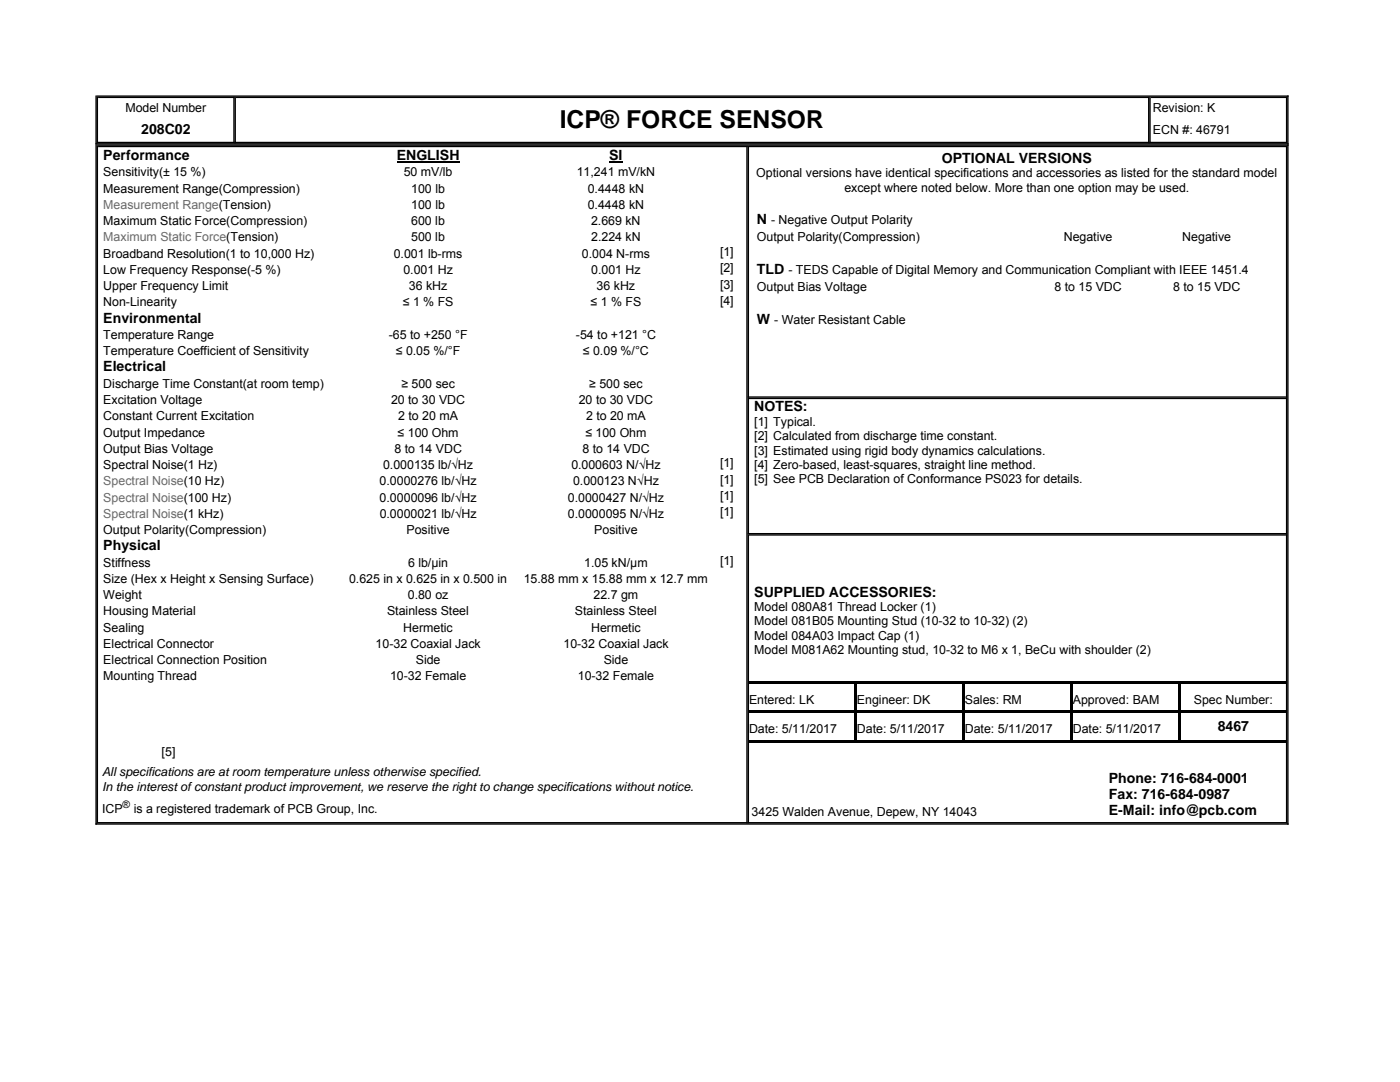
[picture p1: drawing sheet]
<svg xmlns="http://www.w3.org/2000/svg" width="279mm" height="216mm" viewBox="0 0 279 216" stroke-linecap="round" stroke-linejoin="round" font-family="sans-serif">
<defs><g id="words">
<text font-size="4.9" x="111.7" y="25.6">ICP® FORCE SENSOR</text>
<g font-size="2.8">
<text x="28.2" y="26.8">208C02</text>
<text x="20.6" y="31.9">Performance</text>
<text x="79.2" y="31.9">ENGLISH</text>
<text x="121.6" y="31.9">SI</text>
<text x="188" y="32.5">OPTIONAL VERSIONS</text>
<text x="151.1" y="44.6">N</text>
<text x="151.1" y="54.6">TLD</text>
<text x="20.6" y="64.4">Environmental</text>
<text x="151.1" y="64.6">W</text>
<text x="20.6" y="74.1">Electrical</text>
<text x="150.5" y="82.1">NOTES:</text>
<text x="20.6" y="109.8">Physical</text>
<text x="150.5" y="119">SUPPLIED ACCESSORIES:</text>
<text x="243" y="145.9">8467</text>
<text x="221.3" y="156.2">Phone: 716-684-0001</text>
<text x="221.3" y="159.4">Fax: 716-684-0987</text>
<text x="221.3" y="162.7">E-Mail: info@pcb.com</text>
</g>
<g font-size="2.5">
<text x="25" y="22.3">Model Number</text>
<text x="230.1" y="22.3">Revision: K</text>
<text x="230.1" y="26.8">ECN #: 46791</text>
<text x="20.6" y="35.2">Sensitivity(± 15 %)</text>
<text x="80.6" y="35.2">50 mV/lb</text>
<text x="115.1" y="35.2">11,241 mV/kN</text>
<text x="150.9" y="35.4">Optional versions have identical specifications and accessories as listed for the standard model</text>
<text x="20.6" y="38.4">Measurement Range(Compression)</text>
<text x="82.1" y="38.4">100 lb</text>
<text x="82.1" y="41.7">100 lb</text>
<text x="117.3" y="38.4">0.4448 kN</text>
<text x="117.3" y="41.7">0.4448 kN</text>
<text x="168.5" y="38.2">except where noted below. More than one option may be used.</text>
<text x="20.6" y="44.9">Maximum Static Force(Compression)</text>
<text x="82.1" y="44.9">600 lb</text>
<text x="118" y="44.9">2.669 kN</text>
<text x="153.9" y="44.6">- Negative Output Polarity</text>
<text x="20.6" y="51.4">Broadband Resolution(1 to 10,000 Hz)</text>
<text x="78.6" y="51.4">0.001 lb-rms</text>
<text x="82.1" y="48.2">500 lb</text>
<text x="116.1" y="51.4">0.004 N-rms</text>
<text x="118" y="48.2">2.224 kN</text>
<text x="143.7" y="51.1">[1]</text>
<text x="151.1" y="48.1">Output Polarity(Compression)</text>
<text x="212.3" y="48.1">Negative</text>
<text x="236" y="48.1">Negative</text>
<text x="20.6" y="54.7">Low Frequency Response(-5 %)</text>
<text x="20.6" y="57.9">Upper Frequency Limit</text>
<text x="80.5" y="54.7">0.001 Hz</text>
<text x="81.6" y="57.9">36 kHz</text>
<text x="118" y="54.7">0.001 Hz</text>
<text x="119.1" y="57.9">36 kHz</text>
<text x="143.7" y="54.3">[2]</text>
<text x="143.7" y="57.6">[3]</text>
<text x="151.1" y="58.1">Output Bias Voltage</text>
<text x="157.3" y="54.6">- TEDS Capable of Digital Memory and Communication Compliant with IEEE 1451.4</text>
<text x="210.4" y="58.1">8 to 15 VDC</text>
<text x="234.1" y="58.1">8 to 15 VDC</text>
<text x="20.6" y="61.2">Non-Linearity</text>
<text x="80.4" y="61.2">≤ 1 % FS</text>
<text x="117.9" y="61.2">≤ 1 % FS</text>
<text x="143.7" y="60.8">[4]</text>
<text x="154.5" y="64.6">- Water Resistant Cable</text>
<text x="20.6" y="67.6">Temperature Range</text>
<text x="20.6" y="70.9">Temperature Coefficient of Sensitivity</text>
<text x="77.6" y="67.6">-65 to +250 °F</text>
<text x="79" y="70.9">≤ 0.05 %/°F</text>
<text x="114.9" y="67.6">-54 to +121 °C</text>
<text x="116.3" y="70.9">≤ 0.09 %/°C</text>
<text x="20.6" y="77.4">Discharge Time Constant(at room temp)</text>
<text x="80.1" y="77.4">≥ 500 sec</text>
<text x="117.6" y="77.4">≥ 500 sec</text>
<text x="20.6" y="80.6">Excitation Voltage</text>
<text x="20.6" y="83.9">Constant Current Excitation</text>
<text x="78" y="80.6">20 to 30 VDC</text>
<text x="79.5" y="83.9">2 to 20 mA</text>
<text x="115.5" y="80.6">20 to 30 VDC</text>
<text x="117" y="83.9">2 to 20 mA</text>
<text x="20.6" y="87.1">Output Impedance</text>
<text x="79.4" y="87.1">≤ 100 Ohm</text>
<text x="116.8" y="87.1">≤ 100 Ohm</text>
<text x="150.5" y="85">[1] Typical.</text>
<text x="150.5" y="87.9">[2] Calculated from discharge time constant.</text>
<text x="20.6" y="90.3">Output Bias Voltage</text>
<text x="20.6" y="93.6">Spectral Noise(1 Hz)</text>
<text x="76.5" y="93.6">0.000135 lb/√Hz</text>
<text x="78.7" y="90.3">8 to 14 VDC</text>
<text x="114" y="93.6">0.000603 N/√Hz</text>
<text x="116.2" y="90.3">8 to 14 VDC</text>
<text x="143.7" y="93.3">[1]</text>
<text x="150.5" y="90.7">[3] Estimated using rigid body dynamics calculations.</text>
<text x="150.5" y="93.6">[4] Zero-based, least-squares, straight line method.</text>
<text x="75.8" y="96.8">0.0000276 lb/√Hz</text>
<text x="75.8" y="100.1">0.0000096 lb/√Hz</text>
<text x="113.3" y="100.1">0.0000427 N/√Hz</text>
<text x="114.4" y="96.8">0.000123 N√Hz</text>
<text x="143.7" y="99.8">[1]</text>
<text x="143.7" y="96.5">[1]</text>
<text x="150.5" y="96.4">[5] See PCB Declaration of Conformance PS023 for details.</text>
<text x="20.6" y="106.6">Output Polarity(Compression)</text>
<text x="75.8" y="103.3">0.0000021 lb/√Hz</text>
<text x="81.1" y="106.6">Positive</text>
<text x="113.3" y="103.3">0.0000095 N/√Hz</text>
<text x="118.6" y="106.6">Positive</text>
<text x="143.7" y="103">[1]</text>
<text x="20.6" y="113.1">Stiffness</text>
<text x="81.4" y="113.1">6 lb/µin</text>
<text x="116.6" y="113.1">1.05 kN/µm</text>
<text x="143.7" y="112.7">[1]</text>
<text x="20.6" y="116.3">Size (Hex x Height x Sensing Surface)</text>
<text x="20.6" y="119.5">Weight</text>
<text x="69.7" y="116.3">0.625 in x 0.625 in x 0.500 in</text>
<text x="81.4" y="119.5">0.80 oz</text>
<text x="104.5" y="116.3">15.88 mm x 15.88 mm x 12.7 mm</text>
<text x="118.5" y="119.5">22.7 gm</text>
<text x="20.6" y="122.8">Housing Material</text>
<text x="77.2" y="122.8">Stainless Steel</text>
<text x="114.7" y="122.8">Stainless Steel</text>
<text x="150.5" y="122">Model 080A81 Thread Locker (1)</text>
<text x="150.5" y="124.8">Model 081B05 Mounting Stud (10-32 to 10-32) (2)</text>
<text x="20.6" y="126">Sealing</text>
<text x="20.6" y="129.3">Electrical Connector</text>
<text x="75" y="129.3">10-32 Coaxial Jack</text>
<text x="80.5" y="126">Hermetic</text>
<text x="112.5" y="129.3">10-32 Coaxial Jack</text>
<text x="118" y="126">Hermetic</text>
<text x="150.5" y="127.6">Model 084A03 Impact Cap (1)</text>
<text x="150.5" y="130.5">Model M081A62 Mounting stud, 10-32 to M6 x 1, BeCu with shoulder (2)</text>
<text x="20.6" y="132.5">Electrical Connection Position</text>
<text x="20.6" y="135.8">Mounting Thread</text>
<text x="77.8" y="135.8">10-32 Female</text>
<text x="83" y="132.5">Side</text>
<text x="115.3" y="135.8">10-32 Female</text>
<text x="120.5" y="132.5">Side</text>
<text x="149.5" y="140.5">Entered: LK</text>
<text x="171" y="140.5">Engineer: DK</text>
<text x="192.6" y="140.5">Sales: RM</text>
<text x="214.1" y="140.5">Approved: BAM</text>
<text x="238.3" y="140.5">Spec Number:</text>
<text x="149.5" y="146.3">Date: 5/11/2017</text>
<text x="171" y="146.3">Date: 5/11/2017</text>
<text x="192.6" y="146.3">Date: 5/11/2017</text>
<text x="214.1" y="146.3">Date: 5/11/2017</text>
<text x="20.4" y="154.9">All specifications are at room temperature unless otherwise specified.</text>
<text x="32.3" y="150.9">[5]</text>
<text x="20.4" y="157.8">In the interest of constant product improvement, we reserve the right to change specifications without notice.</text>
<text x="20.4" y="162.2">ICP</text>
<text x="26.7" y="162.2">is a registered trademark of PCB Group, Inc.</text>
<text x="150" y="162.9">3425 Walden Avenue, Depew, NY 14043</text>
</g>
<g font-size="2.5" fill="#6c6865">
<text x="20.6" y="41.7">Measurement Range(Tension)</text>
<text x="20.6" y="48.2">Maximum Static Force(Tension)</text>
<text x="20.6" y="100.1">Spectral Noise(100 Hz)</text>
<text x="20.6" y="96.8">Spectral Noise(10 Hz)</text>
<text x="20.6" y="103.3">Spectral Noise(1 kHz)</text>
</g>
<text font-size="2.1" x="24.5" y="161.2">®</text>
</g></defs>
<g fill="none" stroke="#000" stroke-width=".28">
<path d="M19.2 19v145.6M19.3 19.2h237.9M19.4 19.3v9.3M19.6 19.4h27.2M46.7 19.3v9.3M46.9 19.3v9.3M47.1 19.4h182.3M229.3 19.3v9.3M229.5 19.3v9.3M229.7 19.4h27.2M256.8 19.3v9.3M257 19v145.6"/>
<path d="M19 28.7h238.2M19.3 29h237.9M19.3 28.4h237.6M19.4 29.1v135.2M19.6 29.2h129.6M149.1 29.1v135.2M149.4 29.1v135.2M149.5 29.2h107.4M256.8 29.1v135.2M149.2 79.2h107.7M149.5 79.5h107.4M149.2 106.5h107.7"/>
<path d="M149.5 106.7h107.4M19 164.4h238.2M19.3 164.2h237.6"/>
</g>
<path d="M79.2 32.4h12.5M121.6 32.4h2.6" fill="none" stroke="#000" stroke-width=".25"/>
<path d="M149.5 136h107.1v.5h-107.1zM192.1 136.5h.5v5.3h-.5zM213.6 136.5h.4v5.3h-.4zM149.5 141.8h107.1v.5h-107.1zM149.5 147.6h107.1v.5h-107.1zM192.1 142.3h.5v5.3h-.5zM213.6 142.3h.4v5.3h-.4z" fill="#000"/>
<path d="M170.7 136.5v5.3M170.7 142.3v5.3" fill="none" stroke="#000" stroke-width=".42"/>
<path d="M235.4 136.5v5.3M235.4 142.3v5.3" fill="none" stroke="#000" stroke-width=".44"/>
<use href="#words"/>
</svg>
